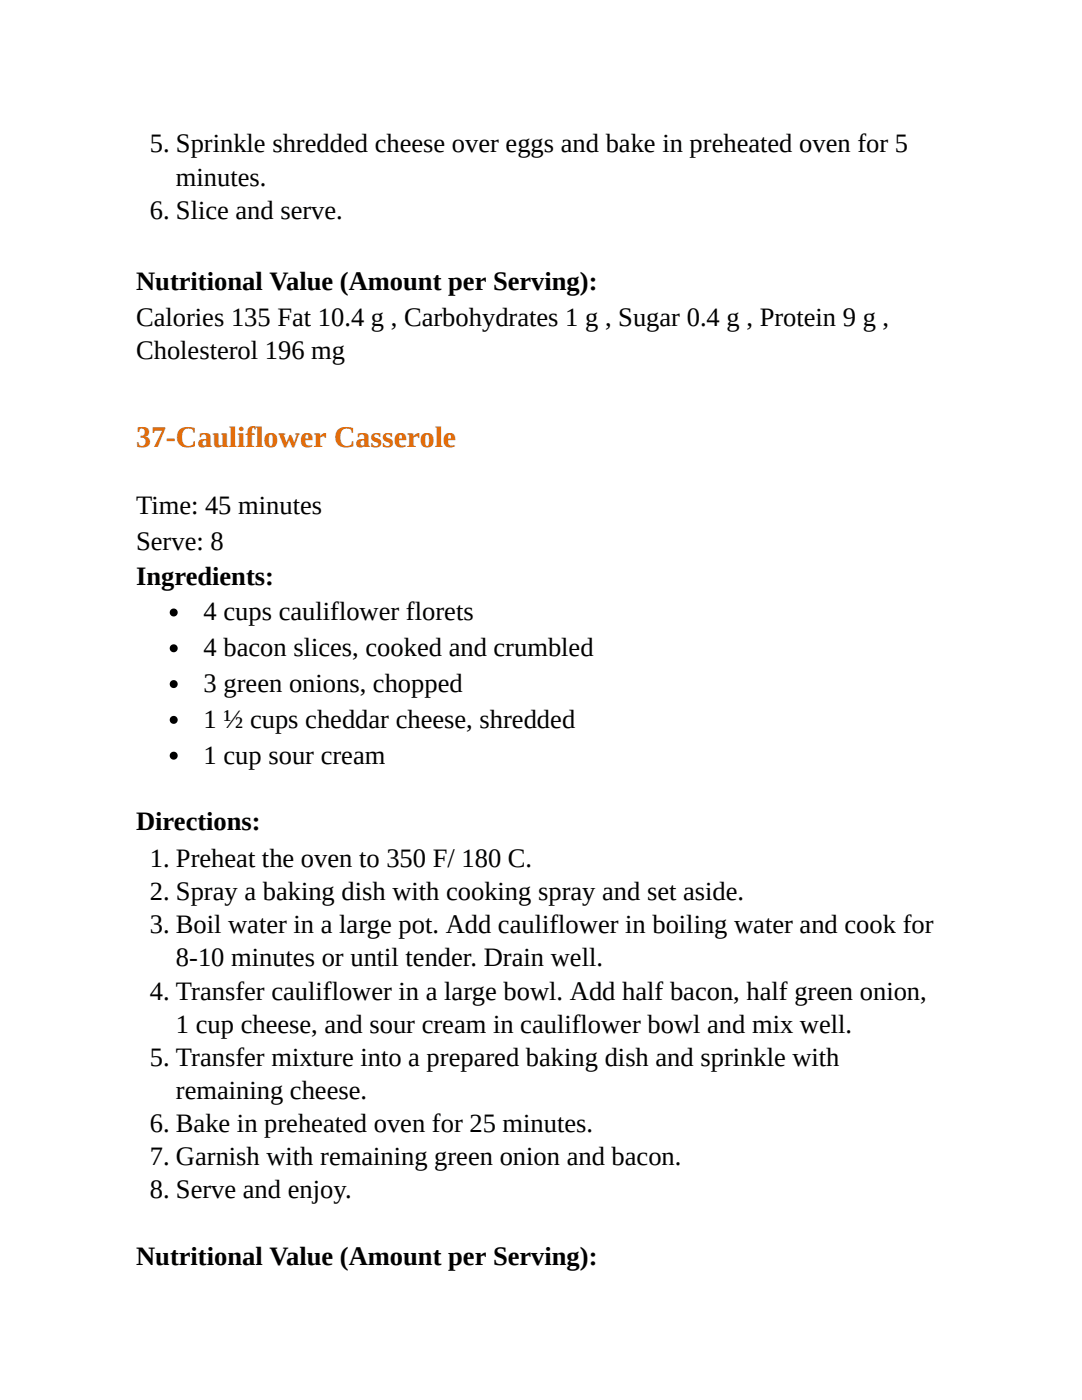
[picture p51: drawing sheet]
<svg xmlns="http://www.w3.org/2000/svg" width="216mm" height="279mm" viewBox="0 0 216 279" stroke-linecap="round" stroke-linejoin="round" font-family="sans-serif">
<defs><g id="words">
<text font-size="6" fill="#e36c0a" x="27.2" y="89.2">37-Cauliflower Casserole</text>
<g font-size="5.3">
<text x="29.9" y="30.4">5. Sprinkle shredded cheese over eggs and bake in preheated oven for 5</text>
<text x="35.1" y="37">minutes.</text>
<text x="29.9" y="43.7">6. Slice and serve.</text>
<text x="27.2" y="57.9">Nutritional Value (Amount per Serving):</text>
<text x="27.2" y="65.1">Calories 135 Fat 10.4 g , Carbohydrates 1 g , Sugar 0.4 g , Protein 9 g ,</text>
<text x="27.2" y="71.7">Cholesterol 196 mg</text>
<text x="27.2" y="102.7">Time: 45 minutes</text>
<text x="27.2" y="109.8">Serve: 8</text>
<text x="27.2" y="116.7">Ingredients:</text>
<text x="40.6" y="123.8">4 cups cauliflower florets</text>
<text x="40.6" y="131">4 bacon slices, cooked and crumbled</text>
<text x="40.6" y="138.1">3 green onions, chopped</text>
<text x="40.6" y="145.3">1 ½ cups cheddar cheese, shredded</text>
<text x="40.6" y="152.4">1 cup sour cream</text>
<text x="27.2" y="165.6">Directions:</text>
<text x="29.9" y="173">1. Preheat the oven to 350 F/ 180 C.</text>
<text x="29.9" y="179.7">2. Spray a baking dish with cooking spray and set aside.</text>
<text x="29.9" y="186.3">3. Boil water in a large pot. Add cauliflower in boiling water and cook for</text>
<text x="35.1" y="192.9">8-10 minutes or until tender. Drain well.</text>
<text x="29.9" y="199.5">4. Transfer cauliflower in a large bowl. Add half bacon, half green onion,</text>
<text x="35.1" y="206.1">1 cup cheese, and sour cream in cauliflower bowl and mix well.</text>
<text x="29.9" y="212.7">5. Transfer mixture into a prepared baking dish and sprinkle with</text>
<text x="35.1" y="219.3">remaining cheese.</text>
<text x="29.9" y="226">6. Bake in preheated oven for 25 minutes.</text>
<text x="29.9" y="232.6">7. Garnish with remaining green onion and bacon.</text>
<text x="29.9" y="239.2">8. Serve and enjoy.</text>
<text x="27.2" y="252.4">Nutritional Value (Amount per Serving):</text>
</g>
</g></defs>
<g fill="#000">
<circle cx="34.7" cy="129.4" r=".79"/>
<circle cx="34.7" cy="136.5" r=".79"/>
<circle cx="34.7" cy="122.2" r=".79"/>
<circle cx="34.7" cy="150.8" r=".79"/>
<circle cx="34.7" cy="143.7" r=".79"/>
</g>
<use href="#words"/>
</svg>
